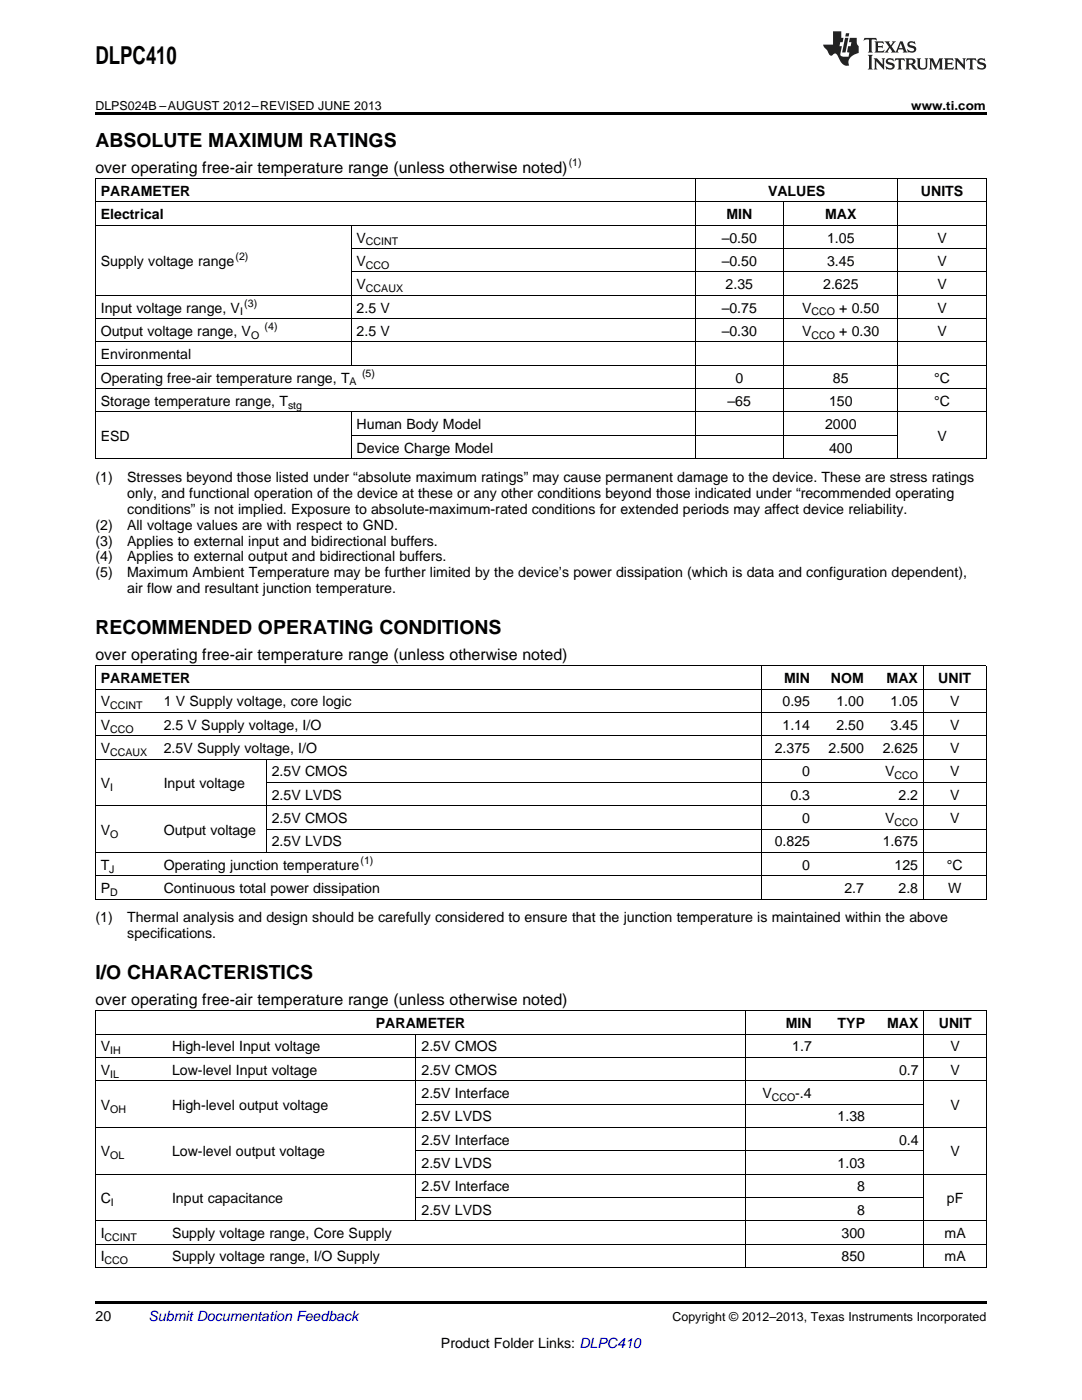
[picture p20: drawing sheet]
<svg xmlns="http://www.w3.org/2000/svg" width="216mm" height="279mm" viewBox="0 0 216 279" stroke-linecap="round" stroke-linejoin="round" font-family="sans-serif">
<defs><g id="words">
<text font-size="4.9" x="19" y="12.8">DLPC410</text>
<g font-size="3.9">
<text x="19" y="29.3">ABSOLUTE MAXIMUM RATINGS</text>
<text x="19" y="126.5">RECOMMENDED OPERATING CONDITIONS</text>
<text x="19" y="195.4">I/O CHARACTERISTICS</text>
</g>
<g font-size="3.2">
<text x="19" y="34.4">over operating free-air temperature range (unless otherwise noted)</text>
<text x="19" y="131.7">over operating free-air temperature range (unless otherwise noted)</text>
<text x="19" y="200.5">over operating free-air temperature range (unless otherwise noted)</text>
</g>
<g font-size="2.8">
<text x="20.1" y="39.1">PARAMETER</text>
<text x="153.2" y="39.1">VALUES</text>
<text x="183.8" y="39.1">UNITS</text>
<text x="20.1" y="43.7">Electrical</text>
<text x="145" y="43.7">MIN</text>
<text x="164.6" y="43.7">MAX</text>
<text x="20.1" y="53.1">Supply voltage range</text>
<text x="71.2" y="48.4">V</text>
<text x="71.2" y="53.1">V</text>
<text x="144" y="48.4">–0.50</text>
<text x="144" y="53.1">–0.50</text>
<text x="165" y="48.4">1.05</text>
<text x="165" y="53.1">3.45</text>
<text x="187" y="48.4">V</text>
<text x="187" y="53.1">V</text>
<text x="71.2" y="57.7">V</text>
<text x="144.8" y="57.7">2.35</text>
<text x="164.3" y="57.7">2.625</text>
<text x="187" y="57.7">V</text>
<text x="20.1" y="62.4">Input voltage range, V</text>
<text x="71.2" y="62.4">2.5 V</text>
<text x="144" y="62.4">–0.75</text>
<text x="160.1" y="62.4">V</text>
<text x="167.5" y="62.4">+ 0.50</text>
<text x="187" y="62.4">V</text>
<text x="20.1" y="67">Output voltage range, V</text>
<text x="20.1" y="71.7">Environmental</text>
<text x="71.2" y="67">2.5 V</text>
<text x="144" y="67">–0.30</text>
<text x="160.1" y="67">V</text>
<text x="167.5" y="67">+ 0.30</text>
<text x="187" y="67">V</text>
<text x="20.1" y="76.3">Operating free-air temperature range, T</text>
<text x="146.8" y="76.3">0</text>
<text x="166.2" y="76.3">85</text>
<text x="186.4" y="76.3">°C</text>
<text x="20.1" y="81">Storage temperature range, T</text>
<text x="145.2" y="81">–65</text>
<text x="165.4" y="81">150</text>
<text x="186.4" y="81">°C</text>
<text x="20.1" y="88">ESD</text>
<text x="71.2" y="85.7">Human Body Model</text>
<text x="164.6" y="85.7">2000</text>
<text x="187" y="88">V</text>
<text x="71.2" y="90.3">Device Charge Model</text>
<text x="165.4" y="90.3">400</text>
<text x="19" y="96.2">(1)</text>
<text x="25.4" y="96.2">Stresses beyond those listed under “absolute maximum ratings” may cause permanent damage to the device. These are stress ratings</text>
<text x="25.4" y="99.3">only, and functional operation of the device at these or any other conditions beyond those indicated under “recommended operating</text>
<text x="19" y="105.7">(2)</text>
<text x="25.4" y="105.7">All voltage values are with respect to GND.</text>
<text x="25.4" y="102.5">conditions” is not implied. Exposure to absolute-maximum-rated conditions for extended periods may affect device reliability.</text>
<text x="19" y="108.9">(3)</text>
<text x="19" y="112">(4)</text>
<text x="25.4" y="108.9">Applies to external input and bidirectional buffers.</text>
<text x="25.4" y="112">Applies to external output and bidirectional buffers.</text>
<text x="19" y="115.2">(5)</text>
<text x="25.4" y="115.2">Maximum Ambient Temperature may be further limited by the device’s power dissipation (which is data and configuration dependent),</text>
<text x="25.4" y="118.4">air flow and resultant junction temperature.</text>
<text x="20.1" y="136.3">PARAMETER</text>
<text x="156.5" y="136.3">MIN</text>
<text x="165.8" y="136.3">NOM</text>
<text x="176.9" y="136.3">MAX</text>
<text x="187.2" y="136.3">UNIT</text>
<text x="20.1" y="141">V</text>
<text x="32.7" y="141">1 V Supply voltage, core logic</text>
<text x="156.1" y="141">0.95</text>
<text x="166.9" y="141">1.00</text>
<text x="177.7" y="141">1.05</text>
<text x="189.6" y="141">V</text>
<text x="20.1" y="145.6">V</text>
<text x="32.7" y="145.6">2.5 V Supply voltage, I/O</text>
<text x="156.1" y="145.6">1.14</text>
<text x="166.9" y="145.6">2.50</text>
<text x="177.7" y="145.6">3.45</text>
<text x="189.6" y="145.6">V</text>
<text x="20.1" y="150.3">V</text>
<text x="32.7" y="150.3">2.5V Supply voltage, I/O</text>
<text x="54.2" y="154.9">2.5V CMOS</text>
<text x="154.6" y="150.3">2.375</text>
<text x="160.1" y="154.9">0</text>
<text x="165.3" y="150.3">2.500</text>
<text x="176.1" y="150.3">2.625</text>
<text x="176.6" y="154.9">V</text>
<text x="189.6" y="150.3">V</text>
<text x="189.6" y="154.9">V</text>
<text x="20.1" y="157.3">V</text>
<text x="32.7" y="157.3">Input voltage</text>
<text x="54.2" y="159.6">2.5V LVDS</text>
<text x="157.7" y="159.6">0.3</text>
<text x="179.3" y="159.6">2.2</text>
<text x="189.6" y="159.6">V</text>
<text x="20.1" y="166.6">V</text>
<text x="32.7" y="166.6">Output voltage</text>
<text x="54.2" y="164.3">2.5V CMOS</text>
<text x="160.1" y="164.3">0</text>
<text x="176.6" y="164.3">V</text>
<text x="189.6" y="164.3">V</text>
<text x="20.1" y="173.6">T</text>
<text x="32.7" y="173.6">Operating junction temperature</text>
<text x="54.2" y="168.9">2.5V LVDS</text>
<text x="154.6" y="168.9">0.825</text>
<text x="160.1" y="173.6">0</text>
<text x="176.1" y="168.9">1.675</text>
<text x="178.5" y="173.6">125</text>
<text x="188.9" y="173.6">°C</text>
<text x="20.1" y="178.2">P</text>
<text x="32.7" y="178.2">Continuous total power dissipation</text>
<text x="168.5" y="178.2">2.7</text>
<text x="179.3" y="178.2">2.8</text>
<text x="189.2" y="178.2">W</text>
<text x="19" y="184.1">(1)</text>
<text x="25.4" y="184.1">Thermal analysis and design should be carefully considered to ensure that the junction temperature is maintained within the above</text>
<text x="25.4" y="187.3">specifications.</text>
<text x="20.1" y="209.8">V</text>
<text x="34.3" y="209.8">High-level Input voltage</text>
<text x="75" y="205.2">PARAMETER</text>
<text x="84.1" y="209.8">2.5V CMOS</text>
<text x="156.8" y="205.2">MIN</text>
<text x="158.1" y="209.8">1.7</text>
<text x="167.1" y="205.2">TYP</text>
<text x="177" y="205.2">MAX</text>
<text x="187.3" y="205.2">UNIT</text>
<text x="189.7" y="209.8">V</text>
<text x="20.1" y="214.5">V</text>
<text x="34.3" y="214.5">Low-level Input voltage</text>
<text x="84.1" y="214.5">2.5V CMOS</text>
<text x="179.4" y="214.5">0.7</text>
<text x="189.7" y="214.5">V</text>
<text x="20.1" y="221.5">V</text>
<text x="34.3" y="221.5">High-level output voltage</text>
<text x="84.1" y="219.1">2.5V Interface</text>
<text x="152.1" y="219.1">V</text>
<text x="158.7" y="219.1">-.4</text>
<text x="189.7" y="221.5">V</text>
<text x="84.1" y="223.8">2.5V LVDS</text>
<text x="167.1" y="223.8">1.38</text>
<text x="20.1" y="230.8">V</text>
<text x="34.3" y="230.8">Low-level output voltage</text>
<text x="84.1" y="228.5">2.5V Interface</text>
<text x="84.1" y="233.1">2.5V LVDS</text>
<text x="167.1" y="233.1">1.03</text>
<text x="179.4" y="228.5">0.4</text>
<text x="189.7" y="230.8">V</text>
<text x="84.1" y="237.8">2.5V Interface</text>
<text x="171.1" y="237.8">8</text>
<text x="20.1" y="240.1">C</text>
<text x="34.3" y="240.1">Input capacitance</text>
<text x="84.1" y="242.4">2.5V LVDS</text>
<text x="171.1" y="242.4">8</text>
<text x="188.9" y="240.1">pF</text>
<text x="20.1" y="247.1">I</text>
<text x="20.1" y="251.7">I</text>
<text x="34.3" y="247.1">Supply voltage range, Core Supply</text>
<text x="34.3" y="251.7">Supply voltage range, I/O Supply</text>
<text x="167.9" y="247.1">300</text>
<text x="167.9" y="251.7">850</text>
<text x="188.5" y="247.1">mA</text>
<text x="188.5" y="251.7">mA</text>
<text x="19" y="263.6">20</text>
<text x="88" y="269">Product Folder Links: DLPC410</text>
</g>
<text font-size="2.8" fill="#0000c8" x="29.6" y="263.6">Submit Documentation Feedback</text>
<g font-size="2.5">
<text x="19" y="21.9">DLPS024B –AUGUST 2012–REVISED JUNE 2013</text>
<text x="181.8" y="21.9">www.ti.com</text>
<text x="134.2" y="263.6">Copyright © 2012–2013, Texas Instruments Incorporated</text>
</g>
<g font-size="2.1">
<text x="113.5" y="33.2">(1)</text>
<text x="47" y="51.9">(2)</text>
<text x="73" y="49">CCINT</text>
<text x="73" y="53.6">CCO</text>
<text x="73" y="58.3">CCAUX</text>
<text x="47.9" y="62.9">I</text>
<text x="48.7" y="61.2">(3)</text>
<text x="52.8" y="65.9">(4)</text>
<text x="161.9" y="62.9">CCO</text>
<text x="50.1" y="67.6">O</text>
<text x="161.9" y="67.6">CCO</text>
<text x="69.7" y="76.9">A</text>
<text x="72.3" y="75.2">(5)</text>
<text x="57.5" y="81.6">stg</text>
<text x="22" y="141.5">CCINT</text>
<text x="22" y="146.2">CCO</text>
<text x="22" y="150.8">CCAUX</text>
<text x="178.5" y="155.5">CCO</text>
<text x="22" y="157.8">I</text>
<text x="22" y="167.1">O</text>
<text x="178.5" y="164.8">CCO</text>
<text x="71.9" y="172.4">(1)</text>
<text x="21.8" y="174.1">J</text>
<text x="22" y="178.8">D</text>
<text x="22" y="210.4">IH</text>
<text x="22" y="215.1">IL</text>
<text x="154" y="219.7">CCO</text>
<text x="22" y="222">OH</text>
<text x="22" y="231.4">OL</text>
<text x="22.1" y="240.7">I</text>
<text x="20.9" y="247.6">CCINT</text>
<text x="20.9" y="252.3">CCO</text>
</g>
</g></defs>
<path d="M19 22.5h177.8v.5h-177.8zM19 259.7h177.8v.5h-177.8z" fill="#000"/>
<g fill="none" stroke="#000" stroke-width=".2">
<path d="M19 35.6h177.8M19.1 35.7v55.9M138.7 35.7v55.9M179.2 35.7v55.9M196.8 35.7v55.9M19 58.9h177.8M19 45h177.8M19 40.3h177.8M70 45v28M70.1 54.3h126.7M70.1 49.6h126.7M156.3 40.4v51.2"/>
<path d="M19 77.6h177.8M19 72.9h177.8M19 68.2h177.8M19 63.6h177.8M19 91.5h177.8M19 82.2h177.8M70 82.3v9.3M70.1 86.9h109.1M19 137.5h177.8M19 132.9h177.8M19.1 132.9v46.6M151.9 132.9v46.6"/>
<path d="M184.2 132.9v46.6M196.8 132.9v46.6M19 151.5h177.8M19 146.8h177.8M19 142.2h177.8M53.1 151.6v18.6M53.2 156.2h143.6M19 179.4h177.8M19 174.8h177.8M19 170.1h177.8M19 160.8h177.8M53.2 165.5h143.6"/>
<path d="M19 215.7h177.8M19 211h177.8M19 206.4h177.8M19 201.7h177.8M19.1 201.8v51.2M83 206.4v37.3M148.8 201.8v51.2M184.3 201.8v51.2M196.8 201.8v51.2M19 234.3h177.8M19 225h177.8M83 239h101.4"/>
<path d="M83 229.7h101.4M83 220.4h101.4M19 253h177.8M19 248.3h177.8M19 243.6h177.8"/>
</g>
<g fill="#231f20">
<path d="M172.5 7.6l-.1 .5 .4-.2h.6v.1v2.1l-.2 .4h.9l-.2-.4v-2.1l.1-.1h.5l.5 .2-.2-.5zM174.5 8.3l.2 .3v1.5l-.2 .4h1.8l.2-.6a1.04 1.04 0 0 1-1.3 .2v-.7h.6l.3 .2v-.6l-.3 .2h-.6v-.6l.8-.1 .4 .3-.2-.5zM176.5 8.3l.9 1.1-.9 1.1h.8l-.2-.2 .4-.7 .5 .7-.2 .2h1.5l-.2-.2 .2-.4h.9l.1 .4-.2 .2h1l-.3-.3-.7-1.9h-.5l-.9 2-.8-1 .9-1h-.8l.1 .3-.4 .5-.3-.6 .1-.2zM179.7 8.6l.4 1h-.7zM181.3 8.4a.63 .63 0 0 0-.2 .7 .63 .63 0 0 0 .6 .4l.6 .2 .1 .2a.75 .75 0 0 1-.7 .4 .75 .75 0 0 1-.6-.5l.1 .7 .1-.1a1.11 1.11 0 0 0 1.5-.6 1.13 1.13 0 0 0-1.2-.8l-.1-.4a1.04 1.04 0 0 1 1.2 .2l-.2-.5-.2 .1-.4-.2zM173.2 10.9l.2 .4v2.2l-.2 .4h1l-.3-.4v-2.2l.3-.4zM174.3 11.6l.3 .4v1.5l-.3 .4h.8l-.2-.4v-1.3l1.5 1.7v-1.9l.2-.4h-.7l.2 .4v.9l-1.1-1.3zM177 11.8a.62 .62 0 0 0-.2 .7 .62 .62 0 0 0 .6 .4l.6 .1 .1 .3a.76 .76 0 0 1-.7 .3 .76 .76 0 0 1-.7-.4l.2 .7 .1-.1a1.11 1.11 0 0 0 1.5-.6 1.13 1.13 0 0 0-1.2-.8l-.1-.4a1.04 1.04 0 0 1 1.2 .2l-.2-.6-.2 .1-.5-.1zM178.7 11.6l-.2 .6a.61 .61 0 0 1 .8-.3v1.6l-.2 .4h.9l-.2-.4v-1.6a.63 .63 0 0 1 .7 .3l-.1-.6zM180.6 11.6l.3 .4v1.5l-.3 .4h1l-.2-.2-.1-.8 .6 .2a.76 .76 0 0 0 1.2 .7l-1-1a.58 .58 0 0 0 .6-.5 .58 .58 0 0 0-.5-.6zM181.4 11.9h.1a.45 .45 0 0 1 .5 .1 .45 .45 0 0 1 .1 .5l-.8 .2zM182.9 11.6l.2 .2a2.17 2.17 0 0 0 .3 1.9 .99 .99 0 0 0 1.6-.6v-1.1l.2-.4h-.7l.2 .2a1.92 1.92 0 0 1-.2 1.8 .6 .6 0 0 1-.9-.5v-1.1l.2-.4zM185.4 11.6l.2 .4v1.5l-.2 .4h.7l-.2-.4v-1.4l.8 1.8 .8-1.8v1.4l-.2 .4h.9l-.2-.4v-1.5l.2-.4h-.8l-.6 1.5-.6-1.5zM188.4 11.6l.2 .4v1.5l-.2 .4h1.8l.1-.6a1.04 1.04 0 0 1-1.2 .1v-.6h.5l.4 .2v-.6l-.4 .2h-.5v-.7h.8l.3 .3-.1-.6zM190.5 11.6l.2 .4v1.5l-.2 .4h.7l-.2-.4v-1.3l1.5 1.7v-1.9l.2-.4h-.7l.2 .4v.9l-1.1-1.3zM192.9 11.6l-.1 .6a.61 .61 0 0 1 .7-.3l.1 1.6-.3 .4h1l-.3-.4 .1-1.6a.63 .63 0 0 1 .7 .3l-.1-.6zM195.2 11.8a.62 .62 0 0 0-.2 .7 .62 .62 0 0 0 .6 .4l.6 .1 .1 .3a.76 .76 0 0 1-.7 .3 .76 .76 0 0 1-.6-.4l.1 .7 .1-.1a1.11 1.11 0 0 0 1.6-.6 1.13 1.13 0 0 0-1.3-.8l-.1-.4a1.04 1.04 0 0 1 1.2 .2l-.1-.6-.2 .1-.5-.1z"/>
<path d="M166.2 6.3v2.6h-1.9v.4l.8 .9a.91 .91 0 0 0 1 .8 .56 .56 0 0 1 .5-.3 .56 .56 0 0 1 .5 .3l.4 .8a1.53 1.53 0 0 0 1.9 1.2 1.54 1.54 0 0 1 1-2.1l.9-.3v-1.4a1.52 1.52 0 0 1-.4-1.6h-1.3l-.2 .8h.5l-.2 .8h-.5l-.1 1v.2l.4 .1-.2 .8a1.93 1.93 0 0 1-1.6-.3l.3-1.8h-.5l.2-.8h.4l.2-.8h-.4v-1.3zM168.6 7.6l-.6 2.9h.7l.6-2.9zM168.8 6.6l-.1 .7h.6l.2-.7z"/>
</g>
<use href="#words"/>
</svg>
